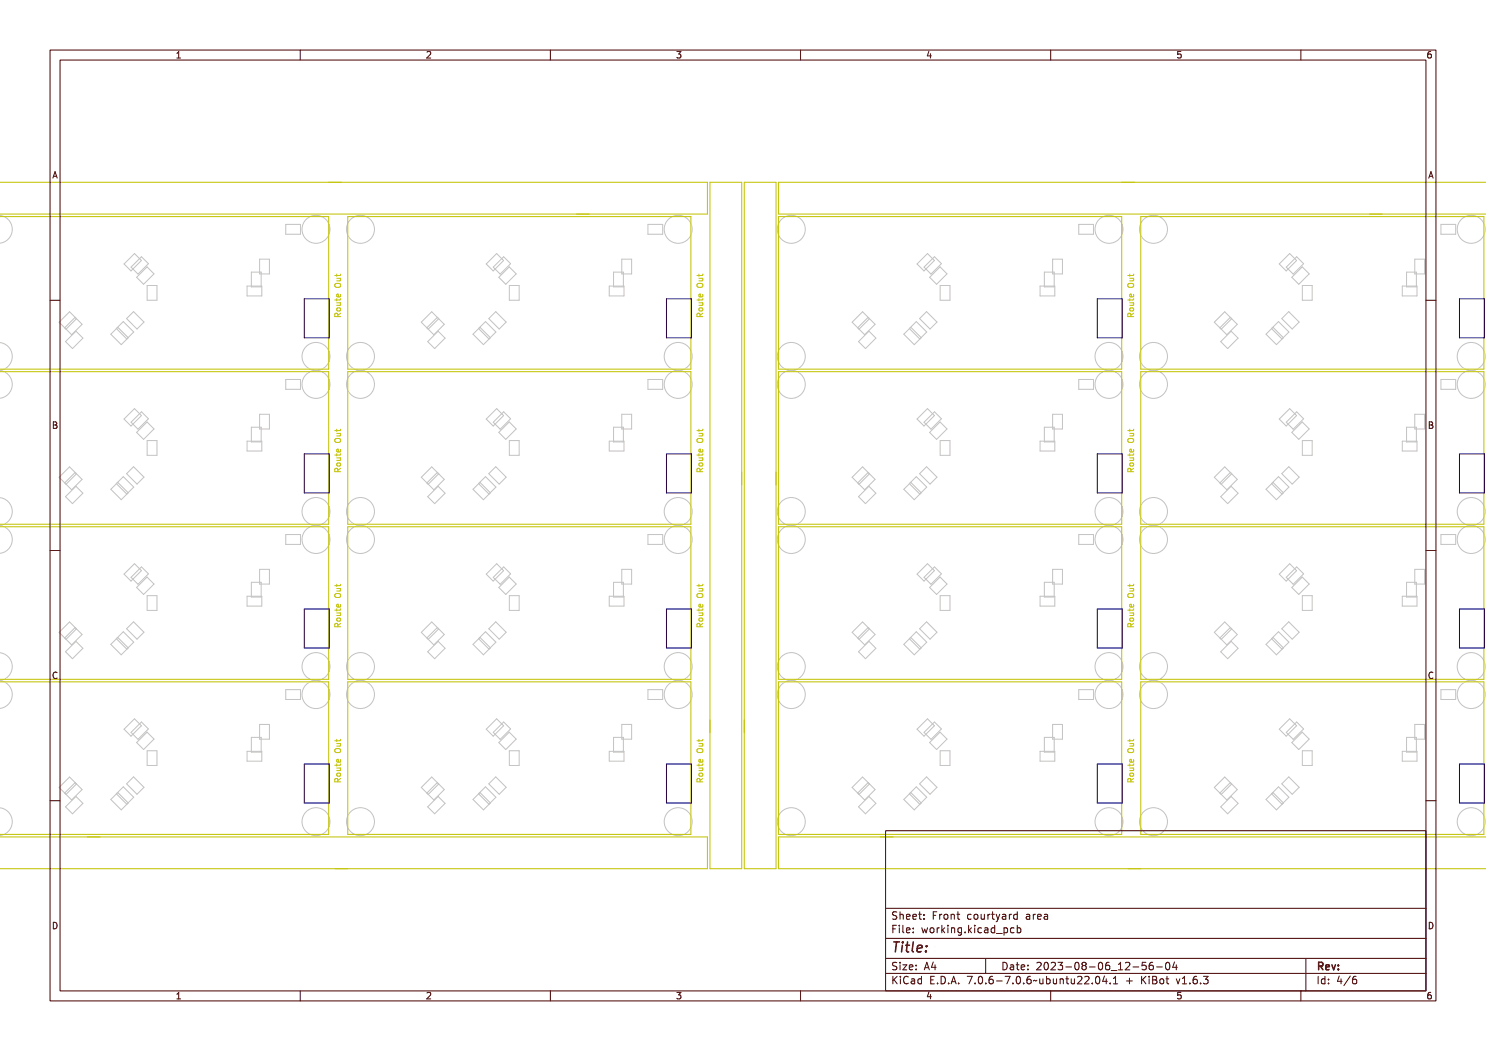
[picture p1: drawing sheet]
<svg xmlns="http://www.w3.org/2000/svg" width="297mm" height="210mm" viewBox="0 0 297 210" stroke-linecap="round" stroke-linejoin="round" font-family="sans-serif">
<defs><g id="words">
<text font-size="2.7" fill="#480000" x="178" y="190.3">Title:</text>
<g font-size="2" fill="#480000">
<text x="178" y="183.7">Sheet: Front courtyard area</text>
<text x="178" y="186.5">File: working.kicad_pcb</text>
<text x="178" y="193.9">Size: A4</text>
<text x="178" y="196.6">KiCad E.D.A. 7.0.6-7.0.6~ubuntu22.04.1 + KiBot v1.6.3</text>
<text x="200" y="193.9">Date: 2023-08-06_12-56-04</text>
<text x="263" y="196.6">Id: 4/6</text>
<text x="263" y="193.9">Rev:</text>
</g>
<g font-size="1.7" fill="#480000">
<text x="35" y="11.7">1</text>
<text x="85" y="11.7">2</text>
<text x="135" y="11.7">3</text>
<text x="185" y="11.7">4</text>
<text x="235" y="11.7">5</text>
<text x="285" y="11.7">6</text>
<text x="10.5" y="35.7">A</text>
<text x="285.5" y="35.7">A</text>
<text x="10.5" y="85.6">B</text>
<text x="285.5" y="85.6">B</text>
<text x="10.5" y="135.7">C</text>
<text x="285.5" y="135.7">C</text>
<text x="10.5" y="185.6">D</text>
<text x="285.5" y="185.6">D</text>
<text x="35" y="199.7">1</text>
<text x="85" y="199.7">2</text>
<text x="135" y="199.7">3</text>
<text x="185" y="199.7">4</text>
<text x="235" y="199.7">5</text>
<text x="285" y="199.7">6</text>
</g>
</g></defs>
<g fill="none" stroke="#c2c2c2" stroke-width=".2">
<path d="M0 43.1a2.77 2.77 0 0 1 2.5 2.7 2.77 2.77 0 0 1-2.5 2.8M24.8 52.7l2.1-2 1.4 1.4-2.1 2zM26.2 53.4l2.1-2.1 1.4 1.4-2.1 2.1zM29.4 53.3l1.4 1.4-2.1 2.1-1.4-1.4zM29.4 57h2v3h-2zM49.4 57.2h2.9v1.9h-2.9zM50.2 54.4h2v2.9h-2zM51.9 51.8h2v2.9h-2zM57.1 44.8h3v2h-3zM98.6 53.4l2.1-2.1 1.4 1.4-2.1 2.1zM99.3 50.7l1.4 1.4-2.1 2-1.4-1.4zM99.7 55.4l2.1-2.1 1.4 1.4-2.1 2.1z"/>
<path d="M101.8 57h2v3h-2zM121.8 57.2h2.9v1.9h-2.9zM122.6 54.4h2v2.9h-2zM124.3 51.8h1.9v2.9h-1.9zM129.5 44.8h2.9v2h-2.9zM184.7 53.4l2.1-2.1 1.4 1.4-2.1 2.1zM185.4 50.7l1.4 1.4-2.1 2-1.4-1.4zM185.8 55.4l2.1-2.1 1.4 1.4-2.1 2.1zM187.9 57h2v3h-2zM207.9 57.2h2.9v1.9h-2.9zM208.7 54.4h2v2.9h-2zM210.4 51.8h1.9v2.9h-1.9z"/>
<path d="M215.6 44.8h3v2h-3zM257.8 50.7l1.4 1.4-2.1 2-1.4-1.4zM259.2 51.3l1.3 1.4-2 2.1-1.4-1.4zM260.3 53.3l1.4 1.4-2.1 2.1-1.4-1.4zM260.3 57h2v3h-2zM280.3 57.2h2.9v1.9h-2.9zM281.1 54.4h2v2.9h-2zM282.8 51.8h1.9v2.9h-1.9zM288 44.8h2.9v2h-2.9zM0 74a2.77 2.77 0 0 1 2.5 2.8 2.77 2.77 0 0 1-2.5 2.8M0 68.5a2.77 2.77 0 0 1 2.5 2.7 2.77 2.77 0 0 1-2.5 2.8M12.9 65.5l2.1-2.1 1.4 1.4-2.1 2.1-2.5-2.5 2.1-2.1 1.4 1.4-2.1 2.1"/>
<path d="M13.1 68.3l2.1-2.1 1.4 1.4-2.1 2zM23.3 65.6l2 2.1M23.5 65.4l2.1 2.1M24.6 64.3l2.1 2-2.5 2.6-2.1-2.1zM26.7 62.3l2.1 2.1-1.4 1.3-2.1-2zM57.1 75.8h3v2h-3zM85.3 65.5l2.1-2.1 1.4 1.4-2.1 2.1-2.5-2.5 2.1-2.1 1.4 1.4-2.1 2.1M85.5 68.3l2.1-2.1 1.4 1.4-2.1 2zM95.6 65.6l2.1 2.1M95.9 65.4l2.1 2.1M97 64.3l2.1 2-2.5 2.6-2.1-2.1zM97.7 63.7l1.4-1.4 2.1 2.1-1.4 1.3z"/>
<path d="M129.5 75.8h2.9v2h-2.9zM171.6 68.3l2.1-2.1 1.4 1.4-2.1 2zM172.4 62.3l2.5 2.5-2.1 2.1-2.5-2.5zM173.5 63.4l-2.1 2.1M173.8 63.7l-2.1 2.1M180.6 66.8l1.4-1.4 2.1 2.1-1.4 1.4zM183.1 64.3l2.1 2-1.4 1.4-2.1-2.1zM185.2 62.3l2.1 2.1-1.4 1.3-2.1-2zM215.6 75.8h3v2h-3zM244 68.3l2.1-2.1 1.4 1.4-2.1 2zM244.8 62.3l2.5 2.5-2.1 2.1-2.5-2.5zM245.9 63.4l-2.1 2.1"/>
<path d="M246.2 63.7l-2.1 2.1M254.1 65.6l2.1 2.1M254.4 65.4l2.1 2.1M255.5 64.3l2.1 2-2.5 2.6-2.1-2.1zM256.2 63.7l1.4-1.4 2.1 2.1-1.4 1.3zM288 75.8h2.9v2h-2.9zM0 99.4a2.77 2.77 0 0 1 2.5 2.8 2.77 2.77 0 0 1-2.5 2.8M11.8 95.4l2.1-2.1 2.5 2.5-2.1 2.1zM13.1 99.2l2.1-2 1.4 1.4-2.1 2zM15 94.4l-2.1 2.1M15.3 94.7l-2.1 2.1M22.1 97.8l1.4-1.4 2.1 2.1-1.4 1.4z"/>
<path d="M24.6 95.2l2.1 2.1-1.4 1.4-2-2.1zM24.8 83.7l2.1-2 1.4 1.3-2.1 2.1zM26.7 93.3l2.1 2-1.4 1.4-2.1-2.1zM28.3 82.3l1.4 1.4-2.1 2.1-1.4-1.4zM29.4 84.3l1.4 1.4-2.1 2.1-1.4-1.4zM29.4 88h2v3h-2zM49.4 88.2h2.9v1.9h-2.9zM50.2 85.4h2v2.9h-2zM51.9 82.8h2v2.9h-2zM85.5 99.2l2.1-2 1.4 1.4-2.1 2zM86.3 93.3l2.5 2.5-2.1 2.1-2.5-2.5zM87.4 94.4l-2.1 2.1"/>
<path d="M87.7 94.7l-2.1 2.1M95.6 96.6l2.1 2.1M95.9 96.4l2.1 2.1M97 95.2l2.1 2.1-2.5 2.6-2.1-2.1zM97.2 83.7l2.1-2 1.4 1.3-2.1 2.1zM98.6 84.4l2.1-2.1 1.4 1.4-2.1 2.1zM99.1 93.3l2.1 2-1.4 1.4-2.1-2.1zM99.7 86.4l2.1-2.1 1.4 1.4-2.1 2.1zM101.8 88h2v3h-2zM121.8 88.2h2.9v1.9h-2.9zM122.6 85.4h2v2.9h-2zM124.3 82.8h1.9v2.9h-1.9z"/>
<path d="M171.6 99.2l2.1-2 1.4 1.4-2.1 2zM172.4 93.3l2.5 2.5-2.1 2.1-2.5-2.5zM173.5 94.4l-2.1 2.1M173.8 94.7l-2.1 2.1M181.7 96.6l2.1 2.1M182 96.4l2.1 2.1M183.1 95.2l2.1 2.1-2.5 2.6-2.1-2.1zM184.7 84.4l2.1-2.1 1.4 1.4-2.1 2.1zM185.2 93.3l2.1 2-1.4 1.4-2.1-2.1zM185.4 81.7l1.4 1.3-2.1 2.1-1.4-1.4zM185.8 86.4l2.1-2.1 1.4 1.4-2.1 2.1zM187.9 88h2v3h-2z"/>
<path d="M207.9 88.2h2.9v1.9h-2.9zM208.7 85.4h2v2.9h-2zM210.4 82.8h1.9v2.9h-1.9zM244 99.2l2.1-2 1.4 1.4-2.1 2zM244.8 93.3l2.5 2.5-2.1 2.1-2.5-2.5zM245.9 94.4l-2.1 2.1M246.2 94.7l-2.1 2.1M254.4 96.4l2.1 2.1-1.4 1.4-2.1-2.1zM255.5 95.2l2.1 2.1-1.4 1.4-2.1-2.1zM255.7 83.7l2.1-2 1.4 1.3-2.1 2.1zM256.2 94.6l1.4-1.3 2.1 2-1.4 1.4zM259.2 82.3l1.3 1.4-2 2.1-1.4-1.4z"/>
<path d="M260.3 84.3l1.4 1.4-2.1 2.1-1.4-1.4zM260.3 88h2v3h-2zM280.3 88.2h2.9v1.9h-2.9zM281.1 85.4h2v2.9h-2zM282.8 82.8h1.9v2.9h-1.9zM0 105a2.77 2.77 0 0 1 2.5 2.8 2.77 2.77 0 0 1-2.5 2.8M24.8 114.7l2.1-2.1 1.4 1.4-2.1 2.1zM28.3 113.3l1.4 1.4-2.1 2-1.4-1.3zM29.4 115.3l1.4 1.4-2.1 2.1-1.4-1.4zM29.4 119h2v3h-2zM49.4 119.1h2.9v2h-2.9zM50.2 116.4h2v2.9h-2z"/>
<path d="M51.9 113.8h2v2.9h-2zM57.1 106.8h3v2h-3zM97.2 114.7l2.1-2.1 1.4 1.4-2.1 2.1zM98.6 115.4l2.1-2.1 1.4 1.4-2.1 2zM99.7 117.4l2.1-2.1 1.4 1.4-2.1 2.1zM101.8 119h2v3h-2zM121.8 119.1h2.9v2h-2.9zM122.6 116.4h2v2.9h-2zM124.3 113.8h1.9v2.9h-1.9zM129.5 106.8h2.9v2h-2.9zM184.7 115.4l2.1-2.1 1.4 1.4-2.1 2zM185.4 112.6l1.4 1.4-2.1 2.1-1.4-1.4z"/>
<path d="M185.8 117.4l2.1-2.1 1.4 1.4-2.1 2.1zM187.9 119h2v3h-2zM207.9 119.1h2.9v2h-2.9zM208.7 116.4h2v2.9h-2zM210.4 113.8h1.9v2.9h-1.9zM215.6 106.8h3v2h-3zM255.7 114.7l2.1-2.1 1.4 1.4-2.1 2.1zM259.2 113.3l1.3 1.4-2 2-1.4-1.3zM260.3 115.3l1.4 1.4-2.1 2.1-1.4-1.4zM260.3 119h2v3h-2zM280.3 119.1h2.9v2h-2.9zM281.1 116.4h2v2.9h-2z"/>
<path d="M282.8 113.8h1.9v2.9h-1.9zM288 106.8h2.9v2h-2.9zM0 136a2.77 2.77 0 0 1 2.5 2.8 2.77 2.77 0 0 1-2.5 2.7M0 130.4a2.77 2.77 0 0 1 2.5 2.8 2.77 2.77 0 0 1-2.5 2.8M11.8 126.4l2.1-2.1 2.5 2.5-2.1 2.1zM13.1 130.2l2.1-2 1.4 1.3-2.1 2.1zM15 125.4l-2.1 2.1M15.3 125.7l-2.1 2M23.3 127.6l2 2.1M23.5 127.4l2.1 2.1M24.6 126.2l2.1 2.1-2.5 2.5-2.1-2zM26.7 124.2l2.1 2.1-1.4 1.4-2.1-2.1z"/>
<path d="M57.1 137.8h3v2h-3zM85.5 130.2l2.1-2 1.4 1.3-2.1 2.1zM86.3 124.3l2.5 2.5-2.1 2.1-2.5-2.5zM87.4 125.4l-2.1 2.1M87.7 125.7l-2.1 2M94.5 128.8l1.4-1.4 2.1 2.1-1.4 1.3zM97 126.2l2.1 2.1-1.4 1.4-2.1-2.1zM99.1 124.2l2.1 2.1-1.4 1.4-2.1-2.1zM129.5 137.8h2.9v2h-2.9zM171.6 130.2l2.1-2 1.4 1.3-2.1 2.1zM172.4 124.3l2.5 2.5-2.1 2.1-2.5-2.5zM173.5 125.4l-2.1 2.1"/>
<path d="M173.8 125.7l-2.1 2M180.6 128.8l1.4-1.4 2.1 2.1-1.4 1.3zM183.1 126.2l2.1 2.1-1.4 1.4-2.1-2.1zM185.2 124.2l2.1 2.1-1.4 1.4-2.1-2.1zM215.6 137.8h3v2h-3zM244 130.2l2.1-2 1.4 1.3-2.1 2.1zM244.8 124.3l2.5 2.5-2.1 2.1-2.5-2.5zM245.9 125.4l-2.1 2.1M246.2 125.7l-2.1 2M254.1 127.6l2.1 2.1M254.4 127.4l2.1 2.1M255.5 126.2l2.1 2.1-2.5 2.5-2.1-2z"/>
<path d="M256.2 125.6l1.4-1.4 2.1 2.1-1.4 1.4zM288 137.8h2.9v2h-2.9zM11.8 157.3l2.1-2 2.5 2.5-2.1 2.1zM15 156.4l-2.1 2.1M15.3 156.7l-2.1 2M22.1 159.7l1.4-1.3 2.1 2-1.4 1.4zM24.6 157.2l2.1 2.1-1.4 1.4-2-2.1zM24.8 145.7l2.1-2.1 1.4 1.4-2.1 2.1zM26.7 155.2l2.1 2.1-1.4 1.4-2.1-2.1zM28.3 144.3l1.4 1.4-2.1 2-1.4-1.4zM29.4 146.3l1.4 1.4-2.1 2.1-1.4-1.4zM29.4 150h2v3h-2z"/>
<path d="M49.4 150.1h2.9v2h-2.9zM50.2 147.3h2v3h-2zM51.9 144.8h2v2.9h-2zM86.3 155.3l2.5 2.5-2.1 2.1-2.5-2.6zM87.4 156.4l-2.1 2.1M87.7 156.7l-2.1 2M95.6 158.6l2.1 2.1M95.9 158.4l2.1 2M97 157.2l2.1 2.1-2.5 2.5-2.1-2.1zM97.2 145.7l2.1-2.1 1.4 1.4-2.1 2.1zM98.6 146.3l2.1-2 1.4 1.4-2.1 2zM99.1 155.2l2.1 2.1-1.4 1.4-2.1-2.1z"/>
<path d="M99.7 148.4l2.1-2.1 1.4 1.4-2.1 2.1zM101.8 150h2v3h-2zM121.8 150.1h2.9v2h-2.9zM122.6 147.3h2v3h-2zM124.3 144.8h1.9v2.9h-1.9zM172.4 155.3l2.5 2.5-2.1 2.1-2.5-2.6zM173.5 156.4l-2.1 2.1M173.8 156.7l-2.1 2M181.7 158.6l2.1 2.1M182 158.4l2.1 2M183.1 157.2l2.1 2.1-2.5 2.5-2.1-2.1zM184.7 146.3l2.1-2 1.4 1.4-2.1 2z"/>
<path d="M185.2 155.2l2.1 2.1-1.4 1.4-2.1-2.1zM185.4 143.6l1.4 1.4-2.1 2.1-1.4-1.4zM187.9 146.3l1.4 1.4-2.1 2.1-1.4-1.4zM187.9 150h2v3h-2zM207.9 150.1h2.9v2h-2.9zM208.7 147.3h2v3h-2zM210.4 144.8h1.9v2.9h-1.9zM244.8 155.3l2.5 2.5-2.1 2.1-2.5-2.6zM245.9 156.4l-2.1 2.1M246.2 156.7l-2.1 2M254.4 158.4l2.1 2-1.4 1.4-2.1-2.1zM255.5 157.2l2.1 2.1-1.4 1.4-2.1-2.1z"/>
<path d="M255.7 145.7l2.1-2.1 1.4 1.4-2.1 2.1zM256.2 156.6l1.4-1.4 2.1 2.1-1.4 1.4zM259.2 144.3l1.3 1.4-2 2-1.4-1.4zM260.3 146.3l1.4 1.4-2.1 2.1-1.4-1.4zM260.3 150h2v3h-2zM280.3 150.1h2.9v2h-2.9zM281.1 147.3h2v3h-2zM282.8 144.8h1.9v2.9h-1.9zM0 161.4a2.77 2.77 0 0 1 2.5 2.8 2.77 2.77 0 0 1-2.5 2.7M13.1 161.2l2.1-2.1 1.4 1.4-2.1 2.1zM85.5 161.2l2.1-2.1 1.4 1.4-2.1 2.1zM171.6 161.2l2.1-2.1 1.4 1.4-2.1 2.1z"/>
<path d="M244 161.2l2.1-2.1 1.4 1.4-2.1 2.1z"/>
<circle cx="63.2" cy="45.8" r="2.79"/>
<circle cx="72" cy="45.8" r="2.79"/>
<circle cx="135.5" cy="45.8" r="2.79"/>
<circle cx="158.2" cy="45.8" r="2.79"/>
<circle cx="221.7" cy="45.8" r="2.79"/>
<circle cx="230.5" cy="45.8" r="2.79"/>
<circle cx="294" cy="45.8" r="2.79"/>
<circle cx="63.2" cy="71.2" r="2.79"/>
<circle cx="63.2" cy="76.8" r="2.79"/>
<circle cx="72" cy="71.2" r="2.79"/>
<circle cx="72" cy="76.8" r="2.79"/>
<circle cx="135.5" cy="71.2" r="2.79"/>
<circle cx="135.5" cy="76.8" r="2.79"/>
<circle cx="158.2" cy="71.2" r="2.79"/>
<circle cx="158.2" cy="76.8" r="2.79"/>
<circle cx="221.7" cy="71.2" r="2.79"/>
<circle cx="221.7" cy="76.8" r="2.79"/>
<circle cx="230.5" cy="71.2" r="2.79"/>
<circle cx="230.5" cy="76.8" r="2.79"/>
<circle cx="294" cy="71.2" r="2.79"/>
<circle cx="294" cy="76.8" r="2.79"/>
<circle cx="63.2" cy="107.8" r="2.79"/>
<circle cx="63.2" cy="102.2" r="2.79"/>
<circle cx="72" cy="107.8" r="2.79"/>
<circle cx="72" cy="102.2" r="2.79"/>
<circle cx="135.5" cy="107.8" r="2.79"/>
<circle cx="135.5" cy="102.2" r="2.79"/>
<circle cx="158.2" cy="107.8" r="2.79"/>
<circle cx="158.2" cy="102.2" r="2.79"/>
<circle cx="221.7" cy="107.8" r="2.79"/>
<circle cx="221.7" cy="102.2" r="2.79"/>
<circle cx="230.5" cy="107.8" r="2.79"/>
<circle cx="230.5" cy="102.2" r="2.79"/>
<circle cx="294" cy="107.8" r="2.79"/>
<circle cx="294" cy="102.2" r="2.79"/>
<circle cx="63.2" cy="133.2" r="2.79"/>
<circle cx="63.2" cy="138.8" r="2.79"/>
<circle cx="72" cy="133.2" r="2.79"/>
<circle cx="72" cy="138.8" r="2.79"/>
<circle cx="135.5" cy="133.2" r="2.79"/>
<circle cx="135.5" cy="138.8" r="2.79"/>
<circle cx="158.2" cy="133.2" r="2.79"/>
<circle cx="158.2" cy="138.8" r="2.79"/>
<circle cx="221.7" cy="138.8" r="2.79"/>
<circle cx="221.7" cy="133.2" r="2.79"/>
<circle cx="230.5" cy="133.2" r="2.79"/>
<circle cx="230.5" cy="138.8" r="2.79"/>
<circle cx="294" cy="133.2" r="2.79"/>
<circle cx="294" cy="138.8" r="2.79"/>
<circle cx="63.2" cy="164.2" r="2.79"/>
<circle cx="72" cy="164.2" r="2.79"/>
<circle cx="135.5" cy="164.2" r="2.79"/>
<circle cx="158.2" cy="164.2" r="2.79"/>
<circle cx="221.7" cy="164.2" r="2.79"/>
<circle cx="230.5" cy="164.2" r="2.79"/>
<circle cx="294" cy="164.2" r="2.79"/>
</g>
<g fill="none" stroke="#c2c200" stroke-width=".2">
<path d="M0 36.4h141.4v6.4h-141.4M141.9 36.4h6.3v137.2h-6.3zM148.8 36.4h6.3v137.2h-6.3zM297.1 36.4h-141.5v6.4h141.5M0 43.3h65.7v30.5h-65.7M67 56.8l.7-.2a.39 .39 0 0 1 .4 .4 .39 .39 0 0 1-.4 .4h-.4a.39 .39 0 0 1-.4-.2 .39 .39 0 0 1 .1-.4zM67.2 57.2a.54 .54 0 0 1 .7-.2 .54 .54 0 0 1 .2 .7 .62 .62 0 0 1-1-.4zM67.2 57.3a.51 .51 0 0 1 .5-.1 .51 .51 0 0 1 .4 .3 .51 .51 0 0 1-.5 .2 .51 .51 0 0 1-.4-.4zM67.3 54.8v.4M67.3 59.7v.4M67.3 55.6h.8M67.4 60h.1v.3h.5l.2-.3v.3l-.1 .1h-.6l-.1 .3v-.3h-.3v-.1h.3z"/>
<path d="M67.4 56.2h.8l-.1 .1a.28 .28 0 0 1 .1 .4 .28 .28 0 0 1-.3 .1h-.5v-.1h.6l.1-.2-.1-.2h-.6zM67.4 55.2h.1v.4l.5-.1 .2-.3v.3l-.1 .2h-.6l-.1 .2v-.2h-.3v-.1h.3zM67.5 59.1l.3-.1v.6a.33 .33 0 0 0 .3-.2 .33 .33 0 0 0-.1-.4 .44 .44 0 0 1 .1 .6 .44 .44 0 0 1-.6 .1 .44 .44 0 0 1 0-.6zM67.5 59.2l.2-.1v.5l-.2-.2zM68 55.6v.5h-.7M68 58.8l.1 .4-.2 .1h-.5v-.5h.2l.1 .5M68.1 54.8l-.2 .2h-1M68.1 59.7l-.2 .2h-1M69.5 43.3h68.6v30.5h-68.6zM139.4 56.8l.7-.2a.39 .39 0 0 1 .4 .4 .39 .39 0 0 1-.4 .4h-.4a.39 .39 0 0 1-.4-.2 .39 .39 0 0 1 .1-.4zM139.6 57.2a.54 .54 0 0 1 .7-.2 .54 .54 0 0 1 .2 .7 .62 .62 0 0 1-1-.4zM139.6 57.3a.51 .51 0 0 1 .5-.1 .51 .51 0 0 1 .4 .3 .51 .51 0 0 1-.5 .2 .51 .51 0 0 1-.4-.4z"/>
<path d="M139.7 55.6h.8M139.7 54.8v.4M139.7 59.7v.4M139.8 60h.1v.3h.5l.2-.3v.3l-.1 .1h-.6l-.1 .3v-.3h-.3v-.1h.3zM139.8 56.2h.8l-.1 .1a.28 .28 0 0 1 .1 .4 .28 .28 0 0 1-.3 .1h-.5v-.1h.6l.1-.2-.1-.2h-.6zM139.8 55.2h.1v.4l.5-.1 .2-.3v.3l-.1 .2h-.6l-.1 .2v-.2h-.3v-.1h.3zM139.9 59.1l.3-.1v.6a.33 .33 0 0 0 .3-.2 .33 .33 0 0 0-.1-.4 .44 .44 0 0 1 .1 .6 .44 .44 0 0 1-.6 .1 .44 .44 0 0 1 0-.6zM139.9 59.2l.2-.1v.5l-.2-.2zM140.4 55.6v.5h-.7M140.4 58.8l.1 .4-.2 .1h-.6v-.5h.3l.1 .5M140.5 59.7l-.2 .2h-1M140.5 54.8l-.2 .2h-1"/>
<path d="M155.6 43.3h68.6v30.5h-68.6zM225.6 56.7l.6-.1a.39 .39 0 0 1 .4 .4 .39 .39 0 0 1-.4 .4h-.4a.4 .4 0 0 1-.4-.3 .4 .4 0 0 1 .2-.4zM225.7 57.2a.54 .54 0 0 1 .7-.2 .54 .54 0 0 1 .2 .7 .62 .62 0 0 1-1-.4zM225.7 57.3a.51 .51 0 0 1 .5-.1 .51 .51 0 0 1 .4 .3 .51 .51 0 0 1-.5 .2 .51 .51 0 0 1-.4-.4zM225.8 55.6h.8M225.8 54.8v.4M225.8 59.7v.4M225.9 60h.1v.3h.5l.2-.3v.3l-.1 .1h-.6l-.1 .3v-.3h-.3v-.1h.3zM225.9 56.2h.8l-.1 .1a.28 .28 0 0 1 .1 .4 .28 .28 0 0 1-.3 .1h-.5v-.1h.6l.1-.2-.1-.2h-.6zM225.9 55.2h.1v.4l.5-.1 .2-.3v.3l-.1 .2h-.6l-.1 .2v-.2h-.3v-.1h.3zM226 59.1l.3-.1v.6a.33 .33 0 0 0 .3-.2 .33 .33 0 0 0-.1-.4 .44 .44 0 0 1 .1 .6 .44 .44 0 0 1-.6 .1 .44 .44 0 0 1 0-.6zM226 59.2l.2-.1v.5l-.2-.2z"/>
<path d="M226.5 55.6v.5h-.7M226.5 58.8l.1 .4-.2 .1h-.5v-.5h.2l.1 .5M226.6 59.7l-.2 .2h-1M226.6 54.8l-.2 .2h-1M228 43.3h68.6v30.5h-68.6zM0 74.3h65.7v30.5h-65.7M67.2 62.9l.3-.1 .2 .2 .5-.3v.1l-.4 .4v.1h.4v.2h-1.1zM67.3 63h.3v.3h-.4zM67.3 60.5h.8M67.4 60.9h.8l-.1 .1a.28 .28 0 0 1 .1 .4 .28 .28 0 0 1-.3 .2h-.5v-.2h.6l.1-.2-.1-.1-.6-.1zM67.4 61.6h.6v.4l-.6 .1-.1-.2zM67.5 63.3v-.6l-.5-.1-.1 .7h1.2"/>
<path d="M67.6 62l.5 .1a.29 .29 0 0 1-.3 .3 .29 .29 0 0 1-.2-.4zM68 60.5v.5h-.7M68.1 62.6l-.6 .4M69.5 74.3h68.6v30.5h-68.6zM139.6 62.9l.3-.1 .2 .2 .5-.3v.1l-.5 .4v.1h.5v.2h-1.1zM139.7 63h.3v.3h-.4zM139.7 60.5h.8M139.7 61.6l.6-.1 .2 .4-.2 .2h-.4l-.2-.2zM139.8 60.9h.8l-.1 .1a.28 .28 0 0 1 .1 .4 .28 .28 0 0 1-.3 .2h-.5v-.2h.6l.1-.2-.1-.1-.6-.1zM139.9 63.3v-.6l-.5-.1-.1 .7h1.2M139.9 62l.6 .1a.29 .29 0 0 1-.3 .3 .29 .29 0 0 1-.3-.4zM140.4 60.5v.5h-.7"/>
<path d="M140.5 62.6l-.6 .4M155.6 74.3h68.6v30.5h-68.6zM225.7 62.9l.3-.1 .2 .2 .5-.3v.1l-.5 .4v.1h.5v.2h-1.1zM225.8 63h.3v.3h-.4zM225.8 60.5h.8M225.9 60.9h.8l-.1 .1a.28 .28 0 0 1 .1 .4 .28 .28 0 0 1-.3 .2h-.5v-.2h.6l.1-.2-.1-.1-.6-.1zM225.9 61.6h.6v.4l-.6 .1-.1-.2zM226 63.3v-.6l-.5-.1-.1 .7h1.2M226.1 62l.5 .1a.29 .29 0 0 1-.3 .3 .29 .29 0 0 1-.2-.4zM226.5 60.5v.5h-.7M226.6 62.6l-.6 .4M228 74.3h68.6v30.5h-68.6z"/>
<path d="M67 87.8l.7-.2a.39 .39 0 0 1 .4 .4 .39 .39 0 0 1-.4 .4h-.4a.39 .39 0 0 1-.4-.2 .39 .39 0 0 1 .1-.4zM67.2 93.9l.3-.1 .2 .2 .5-.4v.2l-.4 .4v.1h.4v.2h-1.1zM67.2 88.1a.54 .54 0 0 1 .7-.1 .54 .54 0 0 1 .2 .7 .62 .62 0 0 1-1-.4zM67.2 88.3a.51 .51 0 0 1 .5-.1 .51 .51 0 0 1 .4 .3 .51 .51 0 0 1-.5 .2 .51 .51 0 0 1-.4-.4zM67.3 94h.3v.3h-.4zM67.3 85.8v.4M67.3 90.7v.4M67.3 91.5h.8M67.3 86.6h.8M67.4 91.9h.8l-.1 .1a.28 .28 0 0 1 .1 .4 .28 .28 0 0 1-.3 .1h-.5v-.1h.6l.1-.2-.1-.2h-.6zM67.4 91h.1v.3h.5l.2-.3v.3l-.1 .1h-.6l-.1 .2v-.2h-.3v-.1h.3zM67.4 87.1h.8l-.1 .2a.28 .28 0 0 1 .1 .3 .28 .28 0 0 1-.3 .2h-.5v-.1h.6l.1-.2-.1-.2h-.6z"/>
<path d="M67.4 86.2h.1v.3h.5l.2-.3v.3l-.1 .2h-.6l-.1 .2v-.2h-.3v-.2h.3zM67.4 92.6h.6v.4l-.6 .1-.1-.2zM67.5 90l.3-.1v.7a.33 .33 0 0 0 .3-.3 .33 .33 0 0 0-.1-.3 .44 .44 0 0 1 .1 .6 .44 .44 0 0 1-.6 .1 .44 .44 0 0 1 0-.7zM67.5 94.2v-.5l-.5-.1-.1 .6h1.2M67.5 90.1h.2v.5l-.2-.2zM67.6 93l.5 .1a.29 .29 0 0 1-.3 .3 .29 .29 0 0 1-.2-.4zM68 86.6v.5h-.7M68 91.5v.4l-.7 .1M68 89.8l.1 .3-.2 .2h-.5v-.5h.2l.1 .5M68.1 85.8l-.2 .2h-1M68.1 90.7l-.2 .2h-1M68.1 93.6l-.6 .4"/>
<path d="M139.4 87.8l.7-.2a.39 .39 0 0 1 .4 .4 .39 .39 0 0 1-.4 .4h-.4a.39 .39 0 0 1-.4-.2 .39 .39 0 0 1 .1-.4zM139.6 93.9l.3-.1 .2 .2 .5-.4v.2l-.5 .4v.1h.5v.2h-1.1zM139.6 88.1a.54 .54 0 0 1 .7-.1 .54 .54 0 0 1 .2 .7 .62 .62 0 0 1-1-.4zM139.6 88.3a.51 .51 0 0 1 .5-.1 .51 .51 0 0 1 .4 .3 .51 .51 0 0 1-.5 .2 .51 .51 0 0 1-.4-.4zM139.7 94h.3v.3h-.4zM139.7 85.8v.4M139.7 90.7v.4M139.7 91.5h.8M139.7 86.6h.8M139.7 92.6l.6-.1 .2 .4-.2 .2h-.4l-.2-.2zM139.8 91.9h.8l-.1 .1a.28 .28 0 0 1 .1 .4 .28 .28 0 0 1-.3 .1h-.5v-.1h.6l.1-.2-.1-.2h-.6zM139.8 91h.1v.3h.5l.2-.3v.3l-.1 .1h-.6l-.1 .2v-.2h-.3v-.1h.3z"/>
<path d="M139.8 87.1h.8l-.1 .2a.28 .28 0 0 1 .1 .3 .28 .28 0 0 1-.3 .2h-.5v-.1h.6l.1-.2-.1-.2h-.6zM139.8 86.2h.1v.3h.5l.2-.3v.3l-.1 .2h-.6l-.1 .2v-.2h-.3v-.2h.3zM139.9 90l.3-.1v.7a.33 .33 0 0 0 .3-.3 .33 .33 0 0 0-.1-.3 .44 .44 0 0 1 .1 .6 .44 .44 0 0 1-.6 .1 .44 .44 0 0 1 0-.7zM139.9 94.2v-.5l-.5-.1-.1 .6h1.2M139.9 90.1h.2v.5l-.2-.2zM139.9 93l.6 .1a.29 .29 0 0 1-.3 .3 .29 .29 0 0 1-.3-.4zM140.4 86.6v.5h-.7M140.4 91.5v.4l-.7 .1M140.4 89.8l.1 .3-.2 .2h-.6v-.5h.3l.1 .5M140.5 93.6l-.6 .4M140.5 85.8l-.2 .2h-1M140.5 90.7l-.2 .2h-1"/>
<path d="M225.6 87.7l.6-.1a.39 .39 0 0 1 .4 .4 .39 .39 0 0 1-.4 .4h-.4a.4 .4 0 0 1-.4-.3 .4 .4 0 0 1 .2-.4zM225.7 93.9l.3-.1 .2 .2 .5-.4v.2l-.5 .4v.1h.5v.2h-1.1zM225.7 88.1a.54 .54 0 0 1 .7-.1 .54 .54 0 0 1 .2 .7 .62 .62 0 0 1-1-.4zM225.7 88.3a.51 .51 0 0 1 .5-.1 .51 .51 0 0 1 .4 .3 .51 .51 0 0 1-.5 .2 .51 .51 0 0 1-.4-.4zM225.8 94h.3v.3h-.4zM225.8 91.5h.8M225.8 86.6h.8M225.8 85.8v.4M225.8 90.7v.4M225.9 91.9h.8l-.1 .1a.28 .28 0 0 1 .1 .4 .28 .28 0 0 1-.3 .1h-.5v-.1h.6l.1-.2-.1-.2h-.6zM225.9 91h.1v.3h.5l.2-.3v.3l-.1 .1h-.6l-.1 .2v-.2h-.3v-.1h.3zM225.9 87.1h.8l-.1 .2a.28 .28 0 0 1 .1 .3 .28 .28 0 0 1-.3 .2h-.5v-.1h.6l.1-.2-.1-.2h-.6z"/>
<path d="M225.9 86.2h.1v.3h.5l.2-.3v.3l-.1 .2h-.6l-.1 .2v-.2h-.3v-.2h.3zM225.9 92.6h.6v.4l-.6 .1-.1-.2zM226 90l.3-.1v.7a.33 .33 0 0 0 .3-.3 .33 .33 0 0 0-.1-.3 .44 .44 0 0 1 .1 .6 .44 .44 0 0 1-.6 .1 .44 .44 0 0 1 0-.7zM226 94.2v-.5l-.5-.1-.1 .6h1.2M226 90.1h.2v.5l-.2-.2zM226.1 93l.5 .1a.29 .29 0 0 1-.3 .3 .29 .29 0 0 1-.2-.4zM226.5 91.5v.4l-.7 .1M226.5 86.6v.5h-.7M226.5 89.8l.1 .3-.2 .2h-.5v-.5h.2l.1 .5M226.6 90.7l-.2 .2h-1M226.6 85.8l-.2 .2h-1M226.6 93.6l-.6 .4"/>
<path d="M0 105.3h65.7v30.4h-65.7M67 118.8l.7-.2a.39 .39 0 0 1 .4 .4 .39 .39 0 0 1-.4 .4h-.4a.39 .39 0 0 1-.4-.2 .39 .39 0 0 1 .1-.4zM67.2 119.1a.54 .54 0 0 1 .7-.1 .54 .54 0 0 1 .2 .7 .62 .62 0 0 1-1-.4zM67.2 119.3a.51 .51 0 0 1 .5-.2 .51 .51 0 0 1 .4 .4 .51 .51 0 0 1-.5 .2 .51 .51 0 0 1-.4-.4zM67.3 116.7v.5M67.3 117.6h.8M67.4 118.1h.8l-.1 .2a.28 .28 0 0 1 .1 .3 .28 .28 0 0 1-.3 .2h-.5v-.1l.6-.1 .1-.1-.1-.2h-.6zM67.4 117.2h.1v.3h.5l.2-.3v.3l-.1 .2h-.6l-.1 .2v-.2h-.3v-.2h.3zM68 117.6v.4l-.7 .1M68.1 116.7l-.2 .3h-1M69.5 105.3h68.6v30.4h-68.6zM139.4 118.8l.7-.2a.39 .39 0 0 1 .4 .4 .39 .39 0 0 1-.4 .4h-.4a.39 .39 0 0 1-.4-.2 .39 .39 0 0 1 .1-.4z"/>
<path d="M139.6 119.1a.54 .54 0 0 1 .7-.1 .54 .54 0 0 1 .2 .7 .62 .62 0 0 1-1-.4zM139.6 119.3a.51 .51 0 0 1 .5-.2 .51 .51 0 0 1 .4 .4 .51 .51 0 0 1-.5 .2 .51 .51 0 0 1-.4-.4zM139.7 116.7v.5M139.7 117.6h.8M139.8 118.1h.8l-.1 .2a.28 .28 0 0 1 .1 .3 .28 .28 0 0 1-.3 .2h-.5v-.1l.6-.1 .1-.1-.1-.2h-.6zM139.8 117.2h.1v.3h.5l.2-.3v.3l-.1 .2h-.6l-.1 .2v-.2h-.3v-.2h.3zM140.4 117.6v.4l-.7 .1M140.5 116.7l-.2 .3h-1M155.6 105.3h68.6v30.4h-68.6zM225.6 118.7l.6-.1a.39 .39 0 0 1 .4 .4 .39 .39 0 0 1-.4 .4h-.4a.4 .4 0 0 1-.4-.3 .4 .4 0 0 1 .2-.4zM225.7 119.1a.54 .54 0 0 1 .7-.1 .54 .54 0 0 1 .2 .7 .62 .62 0 0 1-1-.4zM225.7 119.3a.51 .51 0 0 1 .5-.2 .51 .51 0 0 1 .4 .4 .51 .51 0 0 1-.5 .2 .51 .51 0 0 1-.4-.4z"/>
<path d="M225.8 117.6h.8M225.8 116.7v.5M225.9 118.1h.8l-.1 .2a.28 .28 0 0 1 .1 .3 .28 .28 0 0 1-.3 .2h-.5v-.1l.6-.1 .1-.1-.1-.2h-.6zM225.9 117.2h.1v.3h.5l.2-.3v.3l-.1 .2h-.6l-.1 .2v-.2h-.3v-.2h.3zM226.5 117.6v.4l-.7 .1M226.6 116.7l-.2 .3h-1M228 105.3h68.6v30.4h-68.6zM0 136.2h65.7v30.5h-65.7M67.2 124.9l.3-.1 .2 .2 .5-.4v.2l-.4 .4v.1h.4v.2h-1.1zM67.3 125h.3v.3h-.4zM67.3 121.6v.5M67.3 122.5h.8"/>
<path d="M67.4 122.9h.8l-.1 .1a.28 .28 0 0 1 .1 .4 .28 .28 0 0 1-.3 .1h-.5v-.1h.6l.1-.2-.1-.2h-.6zM67.4 121.9h.1v.4h.5l.2-.4v.4l-.1 .1h-.6l-.1 .2v-.2h-.3v-.1h.3zM67.4 123.6h.6v.4l-.6 .1-.1-.2zM67.5 121l.3-.1v.6a.33 .33 0 0 0 .3-.2 .33 .33 0 0 0-.1-.3 .44 .44 0 0 1 .1 .6 .44 .44 0 0 1-.6 .1 .44 .44 0 0 1 0-.7zM67.5 125.2v-.5l-.5-.1-.1 .6h1.2M67.5 121.1h.2v.4l-.2-.1zM67.6 124l.5 .1a.29 .29 0 0 1-.3 .3 .29 .29 0 0 1-.2-.4zM68 122.5v.4l-.7 .1M68 120.8l.1 .3-.2 .2-.5-.1v-.4l.2-.1 .1 .6M68.1 121.6l-.2 .3h-1M68.1 124.6l-.6 .4M69.5 136.2h68.6v30.5h-68.6z"/>
<path d="M139.6 124.9l.3-.1 .2 .2 .5-.4v.2l-.5 .4v.1h.5v.2h-1.1zM139.7 125h.3v.3h-.4zM139.7 121.6v.5M139.7 122.5h.8M139.7 123.6l.6-.1 .2 .4-.2 .2h-.4l-.2-.2zM139.8 122.9h.8l-.1 .1a.28 .28 0 0 1 .1 .4 .28 .28 0 0 1-.3 .1h-.5v-.1h.6l.1-.2-.1-.2h-.6zM139.8 121.9h.1v.4h.5l.2-.4v.4l-.1 .1h-.6l-.1 .2v-.2h-.3v-.1h.3zM139.9 121l.3-.1v.6a.33 .33 0 0 0 .3-.2 .33 .33 0 0 0-.1-.3 .44 .44 0 0 1 .1 .6 .44 .44 0 0 1-.6 .1 .44 .44 0 0 1 0-.7zM139.9 125.2v-.5l-.5-.1-.1 .6h1.2M139.9 121.1h.2v.4l-.2-.1zM139.9 124l.6 .1a.29 .29 0 0 1-.3 .3 .29 .29 0 0 1-.3-.4zM140.4 122.5v.4l-.7 .1"/>
<path d="M140.4 120.8l.1 .3-.2 .2-.6-.1v-.4l.3-.1 .1 .6M140.5 121.6l-.2 .3h-1M140.5 124.6l-.6 .4M155.6 136.2h68.6v30.5h-68.6zM225.7 124.9l.3-.1 .2 .2 .5-.4v.2l-.5 .4v.1h.5v.2h-1.1zM225.8 125h.3v.3h-.4zM225.8 122.5h.8M225.8 121.6v.5M225.9 122.9h.8l-.1 .1a.28 .28 0 0 1 .1 .4 .28 .28 0 0 1-.3 .1h-.5v-.1h.6l.1-.2-.1-.2h-.6zM225.9 121.9h.1v.4h.5l.2-.4v.4l-.1 .1h-.6l-.1 .2v-.2h-.3v-.1h.3zM225.9 123.6h.6v.4l-.6 .1-.1-.2zM226 121l.3-.1v.6a.33 .33 0 0 0 .3-.2 .33 .33 0 0 0-.1-.3 .44 .44 0 0 1 .1 .6 .44 .44 0 0 1-.6 .1 .44 .44 0 0 1 0-.7z"/>
<path d="M226 125.2v-.5l-.5-.1-.1 .6h1.2M226 121.1h.2v.4l-.2-.1zM226.1 124l.5 .1a.29 .29 0 0 1-.3 .3 .29 .29 0 0 1-.2-.4zM226.5 122.5v.4l-.7 .1M226.5 120.8l.1 .3-.2 .2-.5-.1v-.4l.2-.1 .1 .6M226.6 121.6l-.2 .3h-1M226.6 124.6l-.6 .4M228 136.2h68.6v30.5h-68.6zM67 149.8l.7-.2a.39 .39 0 0 1 .4 .4 .39 .39 0 0 1-.4 .4h-.4a.39 .39 0 0 1-.4-.2 .39 .39 0 0 1 .1-.4zM67.2 155.8h.3l.2 .2 .5-.4v.2l-.4 .4v.1h.4v.2h-1.1zM67.2 150.1a.54 .54 0 0 1 .7-.1 .54 .54 0 0 1 .2 .7 .62 .62 0 0 1-1-.5zM67.2 150.3a.51 .51 0 0 1 .5-.2 .51 .51 0 0 1 .4 .4 .51 .51 0 0 1-.5 .2 .51 .51 0 0 1-.4-.4z"/>
<path d="M67.3 156h.3v.3h-.4zM67.3 147.7v.5M67.3 152.6v.5M67.3 153.5h.8M67.3 148.6h.8M67.4 153.9h.8l-.1 .1a.28 .28 0 0 1 .1 .4 .28 .28 0 0 1-.3 .1h-.5v-.1h.6l.1-.2-.1-.2h-.6zM67.4 152.9h.1v.4l.5-.1 .2-.3v.3l-.1 .2h-.6l-.1 .2v-.2h-.3v-.1h.3zM67.4 149.1h.8l-.1 .2a.28 .28 0 0 1 .1 .3 .28 .28 0 0 1-.3 .2h-.5v-.2h.6l.1-.1-.1-.2h-.6zM67.4 148.2h.1v.3h.5l.2-.3v.3l-.1 .1-.6 .1-.1 .2v-.2h-.3v-.2h.3zM67.4 154.5h.6v.5h-.6l-.1-.1zM67.5 152l.3-.1v.6a.33 .33 0 0 0 .3-.2 .33 .33 0 0 0-.1-.3 .44 .44 0 0 1 .1 .6 .44 .44 0 0 1-.6 0 .44 .44 0 0 1 0-.6zM67.5 156.2v-.5l-.5-.1-.1 .6h1.2"/>
<path d="M67.5 152.1h.2v.4l-.2-.1zM67.6 155h.5a.29 .29 0 0 1-.3 .4 .29 .29 0 0 1-.2-.4zM68 148.6v.4l-.7 .1M68 153.5v.4l-.7 .1M68 151.8l.1 .3-.2 .2-.5-.1v-.4l.2-.1 .1 .6M68.1 147.7l-.2 .3h-1M68.1 152.6l-.2 .3h-1M68.1 155.6l-.6 .3M139.5 149.6h.6a.39 .39 0 0 1 .4 .4 .39 .39 0 0 1-.4 .4h-.4a.4 .4 0 0 1-.4-.3 .4 .4 0 0 1 .2-.5zM139.6 155.8h.3l.2 .2 .5-.4v.2l-.5 .4v.1h.5v.2h-1.1zM139.6 150.1a.54 .54 0 0 1 .7-.1 .54 .54 0 0 1 .2 .7 .62 .62 0 0 1-1-.5zM139.6 150.3a.51 .51 0 0 1 .5-.2 .51 .51 0 0 1 .4 .4 .51 .51 0 0 1-.5 .2 .51 .51 0 0 1-.4-.4z"/>
<path d="M139.7 156h.3v.3h-.4zM139.7 147.7v.5M139.7 152.6v.5M139.7 153.5h.8M139.7 148.6h.8M139.8 153.9h.8l-.1 .1a.28 .28 0 0 1 .1 .4 .28 .28 0 0 1-.3 .1h-.5v-.1h.6l.1-.2-.1-.2h-.6zM139.8 152.9h.1v.4l.5-.1 .2-.3v.3l-.1 .2h-.6l-.1 .2v-.2h-.3v-.1h.3zM139.8 149.1h.8l-.1 .2a.28 .28 0 0 1 .1 .3 .28 .28 0 0 1-.3 .2h-.5v-.2h.6l.1-.1-.1-.2h-.6zM139.8 148.2h.1v.3h.5l.2-.3v.3l-.1 .1-.6 .1-.1 .2v-.2h-.3v-.2h.3zM139.8 154.5h.6v.5h-.6l-.1-.1zM139.9 152l.3-.1v.6a.33 .33 0 0 0 .3-.2 .33 .33 0 0 0-.1-.3 .44 .44 0 0 1 .1 .6 .44 .44 0 0 1-.6 0 .44 .44 0 0 1 0-.6zM139.9 156.2v-.5l-.5-.1-.1 .6h1.2"/>
<path d="M139.9 152.1h.2v.4l-.2-.1zM139.9 155h.6a.29 .29 0 0 1-.3 .4 .29 .29 0 0 1-.3-.4zM140.4 148.6v.4l-.7 .1M140.4 153.5v.4l-.7 .1M140.4 151.8l.1 .3-.2 .2-.6-.1v-.4l.3-.1 .1 .6M140.5 147.7l-.2 .3h-1M140.5 152.6l-.2 .3h-1M140.5 155.6l-.6 .3M225.6 149.6h.6a.39 .39 0 0 1 .4 .4 .39 .39 0 0 1-.4 .4h-.4a.4 .4 0 0 1-.4-.3 .4 .4 0 0 1 .2-.5zM225.7 155.8h.3l.2 .2 .5-.4v.2l-.5 .4v.1h.5v.2h-1.1zM225.7 150.1a.54 .54 0 0 1 .7-.1 .54 .54 0 0 1 .2 .7 .62 .62 0 0 1-1-.5zM225.7 150.3a.51 .51 0 0 1 .5-.2 .51 .51 0 0 1 .4 .4 .51 .51 0 0 1-.5 .2 .51 .51 0 0 1-.4-.4z"/>
<path d="M225.8 156h.3v.3h-.4zM225.8 147.7v.5M225.8 152.6v.5M225.8 153.5h.8M225.8 148.6h.8M225.9 153.9h.8l-.1 .1a.28 .28 0 0 1 .1 .4 .28 .28 0 0 1-.3 .1h-.5v-.1h.6l.1-.2-.1-.2h-.6zM225.9 152.9h.1v.4l.5-.1 .2-.3v.3l-.1 .2h-.6l-.1 .2v-.2h-.3v-.1h.3zM225.9 149.1h.8l-.1 .2a.28 .28 0 0 1 .1 .3 .28 .28 0 0 1-.3 .2h-.5v-.2h.6l.1-.1-.1-.2h-.6zM225.9 148.2h.1v.3h.5l.2-.3v.3l-.1 .1-.6 .1-.1 .2v-.2h-.3v-.2h.3zM225.9 154.5h.6v.5h-.6l-.1-.1zM226 152l.3-.1v.6a.33 .33 0 0 0 .3-.2 .33 .33 0 0 0-.1-.3 .44 .44 0 0 1 .1 .6 .44 .44 0 0 1-.6 0 .44 .44 0 0 1 0-.6zM226 156.2v-.5l-.5-.1-.1 .6h1.2"/>
<path d="M226 152.1h.2v.4l-.2-.1zM226.1 155h.5a.29 .29 0 0 1-.3 .4 .29 .29 0 0 1-.2-.4zM226.5 148.6v.4l-.7 .1M226.5 153.5v.4l-.7 .1M226.5 151.8l.1 .3-.2 .2-.5-.1v-.4l.2-.1 .1 .6M226.6 147.7l-.2 .3h-1M226.6 152.6l-.2 .3h-1M226.6 155.6l-.6 .3M0 167.2h141.4v6.4h-141.4M297.1 167.2h-141.5v6.4h141.5"/>
<circle cx="67.8" cy="62.2" r=".43"/>
<circle cx="140.2" cy="62.2" r=".43"/>
<circle cx="226.3" cy="62.2" r=".43"/>
<circle cx="67.8" cy="93.2" r=".43"/>
<circle cx="140.2" cy="93.2" r=".43"/>
<circle cx="226.3" cy="93.2" r=".43"/>
<circle cx="67.8" cy="124.2" r=".43"/>
<circle cx="140.2" cy="124.2" r=".43"/>
<circle cx="226.3" cy="124.2" r=".43"/>
<circle cx="67.8" cy="155.2" r=".43"/>
<circle cx="140.2" cy="155.2" r=".43"/>
<circle cx="226.3" cy="155.2" r=".43"/>
</g>
<g fill="none" stroke="#000084" stroke-width=".2">
<path d="M60.8 59.7h5v7.8h-5zM133.2 59.7h5v7.8h-5zM219.3 59.7h5v7.8h-5zM291.7 59.7h5v7.8h-5zM60.8 90.7h5v7.8h-5zM133.2 90.7h5v7.8h-5zM219.3 90.7h5v7.8h-5zM291.7 90.7h5v7.8h-5zM60.8 121.7h5v7.8h-5zM133.2 121.7h5v7.8h-5zM219.3 121.7h5v7.8h-5zM291.7 121.7h5v7.8h-5z"/>
<path d="M60.8 152.7h5v7.8h-5zM133.2 152.7h5v7.8h-5zM219.3 152.7h5v7.8h-5zM291.7 152.7h5v7.8h-5z"/>
</g>
<g fill="none" stroke="#480000" stroke-width=".2">
<path d="M10 10h277v190h-277zM12 12h273v186h-273zM60 10v2M110 10v2M160 10v2M210 10v2M260 10v2M10 60h2M285 60h2M10 110h2M285 110h2M10 160h2"/>
<path d="M285 160h2M177 166h108v32h-108zM60 198v2M110 198v2M160 198v2M177 181.5h108M177 187.5h108M177 191.5h108M177 194.5h108M178.1 195.2h.2v.6l.6-.6h.3l-.6 .6 .6 .8h-.2l-.5-.7-.2 .2v.5h-.2zM178.2 185h.9v.2h-.7v.4h.6v.2h-.6v.7h-.2zM178.3 182.4l.5-.1h.2v.2a.31 .31 0 0 0-.5-.1 .31 .31 0 0 0 0 .5 .5 .5 0 0 1 .6 .6 .5 .5 0 0 1-.8 .2l-.1-.2a.34 .34 0 0 0 .4 .1 .34 .34 0 0 0 .1-.5 .47 .47 0 0 1-.5-.2 .47 .47 0 0 1 .1-.5z"/>
<path d="M178.3 192.5l.5-.1h.2v.2a.31 .31 0 0 0-.5-.1 .31 .31 0 0 0 0 .5 .5 .5 0 0 1 .6 .6 .5 .5 0 0 1-.8 .2l-.1-.2a.34 .34 0 0 0 .4 .1 .34 .34 0 0 0 .1-.5 .47 .47 0 0 1-.5-.2 .47 .47 0 0 1 .1-.5zM179.4 182.2h.2v.6a.35 .35 0 0 1 .4-.1 .35 .35 0 0 1 .2 .4v.6h-.2v-.8h-.4v.8h-.2zM179.5 185.4h.4v.9h.4v.2h-.9v-.2h.3v-.8h-.2zM179.5 192.8h.4v.9h.4v.1h-.9v-.1h.3v-.8h-.2zM179.5 195.6h.4v.9h.4v.1h-.9v-.1h.3v-.8h-.2zM179.7 184.9h.2v.3h-.2zM179.7 192.3h.2v.3h-.2zM179.7 195.1h.2v.3h-.2zM180.6 184.9h.4v1.3l.4 .1v.2l-.5-.2v-1.2h-.3zM180.6 192.8h.8l-.6 .9h.6v.1h-.8l.6-.9h-.6zM180.7 182.8l.1-.1a.49 .49 0 0 1 .5 0 .49 .49 0 0 1 .2 .5h-.8a.42 .42 0 0 0 .3 .4 .42 .42 0 0 0 .4-.1 .47 .47 0 0 1-.4 .3 .47 .47 0 0 1-.4-.3zM180.7 195.4a.4 .4 0 0 1 .4-.3 .4 .4 0 0 1 .4 .3 .56 .56 0 0 0-.8 .4 .56 .56 0 0 0 .5 .7l.3-.1a.43 .43 0 0 1-.5 .3 .43 .43 0 0 1-.4-.4v-.6z"/>
<path d="M180.8 182.9l.4-.1 .1 .3h-.6zM181.8 195.6l.3-.1a.43 .43 0 0 1 .5 .5v.6h-.1v-.1a.38 .38 0 0 1-.5 .2 .38 .38 0 0 1-.2-.5 .38 .38 0 0 1 .4-.2h.3a.35 .35 0 0 0-.3-.4 .35 .35 0 0 0-.4 .2zM181.9 182.8l.1-.1a.49 .49 0 0 1 .5 0 .49 .49 0 0 1 .2 .5h-.8a.42 .42 0 0 0 .3 .4 .42 .42 0 0 0 .5-.1 .47 .47 0 0 1-.5 .3 .47 .47 0 0 1-.4-.3zM181.9 185.5l.1-.1a.49 .49 0 0 1 .5 0 .49 .49 0 0 1 .2 .5h-.8a.42 .42 0 0 0 .3 .4 .42 .42 0 0 0 .5-.1 .47 .47 0 0 1-.5 .3 .47 .47 0 0 1-.4-.3zM181.9 192.9l.1-.1a.49 .49 0 0 1 .5 0 .49 .49 0 0 1 .2 .5h-.8a.42 .42 0 0 0 .3 .4 .42 .42 0 0 0 .5-.1 .47 .47 0 0 1-.5 .3 .47 .47 0 0 1-.4-.3zM182 196.2l.5-.1a.31 .31 0 0 1-.2 .4 .31 .31 0 0 1-.4-.1zM182 182.9l.4-.1 .1 .3h-.6zM182 185.6l.4-.1 .1 .3h-.6zM182 193l.4-.1 .1 .3h-.6zM183 195.7l.4-.2 .2 .2v-.6h.2v1.5h-.2v-.1a.42 .42 0 0 1-.5 .1 .42 .42 0 0 1-.2-.5zM183.2 195.8l.1-.1a.4 .4 0 0 1 .3 .4 .4 .4 0 0 1-.3 .4l-.2-.2zM183.2 182.3h.2v.4h.4v.1h-.4v.7l.4 .1v.1h-.4l-.1-.1-.1-.8h-.3v-.1h.3z"/>
<path d="M183.3 185.4h.2v.3h-.2zM183.3 186.2h.2v.3h-.2zM183.3 192.8h.2v.3h-.2zM183.3 193.6h.2v.2h-.2zM184.5 182.7h.2v.3h-.2zM184.5 183.5h.2v.2h-.2zM185.2 185.4h.2l.2 .8 .1-.5h.2l.2 .5 .1-.8h.2l-.2 1.1h-.2l-.2-.7-.2 .7h-.1zM185.4 195.2h.9v.2h-.7v.4h.6v.2h-.6v.5h.7v.1h-.9zM185.7 192.4h.2l.5 1.4h-.2l-.1-.3h-.5l-.1 .3h-.2zM185.8 192.6l.2 .7h-.4zM186.6 182.3h.9v.2h-.7v.4h.6v.2h-.6v.6h-.2zM186.8 185.6l.1-.1a.39 .39 0 0 1 .4 .4 .39 .39 0 0 1-.4 .4l-.1-.2z"/>
<path d="M186.9 196.4h.2v.2h-.2zM187.1 192.4h.2v.9h.2v.2h-.2v.3h-.2v-.3h-.6zM187.1 192.6v.7h-.4zM187.8 195.2a.76 .76 0 0 1 .9 .7 .76 .76 0 0 1-.9 .7zM188 195.4a.57 .57 0 0 1 .5 .5 .57 .57 0 0 1-.5 .6zM188 182.7h.2v.2v-.1a.29 .29 0 0 1 .3-.2 .29 .29 0 0 1 .3 .3 .37 .37 0 0 0-.5-.1 .37 .37 0 0 0-.1 .4v.5h-.2zM188 185.4h.2v.2v-.1a.29 .29 0 0 1 .3-.2 .29 .29 0 0 1 .3 .3 .37 .37 0 0 0-.5-.1 .37 .37 0 0 0-.1 .4v.6h-.2zM189.1 184.9h.1v.9l.5-.4h.2l-.4 .4 .5 .7h-.2l-.4-.6-.2 .1v.5h-.1zM189.2 182.9l.1-.1a.39 .39 0 0 1 .4 .4 .39 .39 0 0 1-.4 .4l-.1-.2zM189.3 196.4h.3v.2h-.3zM190.2 182.7h.2v.1a.35 .35 0 0 1 .4-.1 .35 .35 0 0 1 .3 .4v.6h-.2l-.1-.8h-.3l-.1 .8h-.2zM190.3 185.4h.4v.9h.4v.2h-.9v-.2h.4v-.8h-.3z"/>
<path d="M190.5 195.2h.3l.4 1.4h-.2l-.1-.3h-.5l-.1 .3h-.2zM190.6 184.9h.1v.3h-.1zM190.6 195.4l.2 .7h-.4zM191.4 185.4h.2v.1a.35 .35 0 0 1 .4-.1 .35 .35 0 0 1 .3 .4v.7h-.2l-.1-.9h-.3l-.1 .9h-.2zM191.7 182.3h.1v.4h.4v.1h-.4v.7l.4 .1v.1h-.4l-.1-.1v-.8h-.3v-.1h.3zM191.7 196.4h.3v.2h-.3zM192.7 185.5l.3-.2 .3 .2v-.1h.2v1a.53 .53 0 0 1-.8 .4v-.2a.36 .36 0 0 0 .4 .1 .36 .36 0 0 0 .2-.4l-.1 .1a.53 .53 0 0 1-.7-.3 .53 .53 0 0 1 .2-.6zM192.8 185.6l.1-.1a.39 .39 0 0 1 .4 .4 .39 .39 0 0 1-.4 .4l-.1-.2zM193.8 195.2h.9l-.5 1.4h-.2l.5-1.2h-.7zM194 182.8a.39 .39 0 0 1 .4-.2 .39 .39 0 0 1 .3 .3 .4 .4 0 0 0-.6 0 .4 .4 0 0 0 0 .6 .4 .4 0 0 0 .6 0 .45 .45 0 0 1-.6 .3 .45 .45 0 0 1-.3-.6zM194.1 186.2h.3v.3h-.3zM195.1 184.9h.2v.9l.4-.4h.3l-.5 .4 .5 .7h-.2l-.4-.6-.1 .1v.5h-.2z"/>
<path d="M195.2 182.9l.1-.1a.39 .39 0 0 1 .4 .4 .39 .39 0 0 1-.4 .4l-.1-.2zM195.3 196.4h.3v.2h-.3zM196.2 182.7h.2v.8l.2 .1 .3-.2v-.7h.2v1h-.2v-.1a.35 .35 0 0 1-.4 .2 .35 .35 0 0 1-.3-.5zM196.3 185.4h.5v.9h.3v.2h-.9v-.2h.4v-.8h-.3zM196.3 195.4a.57 .57 0 0 1 .7 0 .57 .57 0 0 1 .1 .8 .5 .5 0 0 1-.6 .5 .5 .5 0 0 1-.3-.8zM196.5 195.4a.61 .61 0 0 1 .4 1l-.1 .1a.61 .61 0 0 1-.4-1zM196.6 184.9h.2v.3h-.2zM197 191.5v3M197.6 185.5a.39 .39 0 0 1 .4-.2 .39 .39 0 0 1 .3 .3 .4 .4 0 0 0-.6 0 .4 .4 0 0 0 0 .6 .4 .4 0 0 0 .6 0 .45 .45 0 0 1-.6 .3 .45 .45 0 0 1-.3-.6zM197.6 182.7h.2v.2v-.1a.29 .29 0 0 1 .4-.2 .29 .29 0 0 1 .2 .3 .37 .37 0 0 0-.4-.1 .37 .37 0 0 0-.2 .4v.5h-.2zM197.7 196.4h.3v.2h-.3zM198.7 185.4l.2-.1a.43 .43 0 0 1 .6 .5v.7h-.2v-.2a.38 .38 0 0 1-.5 .2 .38 .38 0 0 1-.2-.5 .38 .38 0 0 1 .5-.2h.2a.35 .35 0 0 0-.3-.4 .35 .35 0 0 0-.3 .2z"/>
<path d="M198.7 195.4a.38 .38 0 0 1 .4-.3 .38 .38 0 0 1 .3 .3 .43 .43 0 0 0-.5 0 .43 .43 0 0 0-.1 .5 .46 .46 0 0 1 .7 .1 .46 .46 0 0 1-.2 .6 .46 .46 0 0 1-.7-.2zM198.8 186l.5-.1a.31 .31 0 0 1-.1 .4 .31 .31 0 0 1-.4-.1zM198.9 182.3h.2v.4h.4v.1h-.4v.7l.4 .1v.1h-.4l-.2-.1v-.8h-.3v-.1h.3zM199.8 182.7h.1l.4 .8 .3-.8h.2l-.3 .7a.68 .68 0 0 1-.7 .8l.4-.5zM199.9 185.5l.3-.2 .3 .2v-.6h.2v1.6h-.2v-.2a.42 .42 0 0 1-.5 .1 .42 .42 0 0 1-.2-.5zM200 196h.5v.2h-.5zM200 185.6l.1-.1a.39 .39 0 0 1 .4 .4 .39 .39 0 0 1-.4 .4l-.1-.2zM200.1 192.4a.76 .76 0 0 1 1 .7 .76 .76 0 0 1-1 .7zM200.3 192.6a.57 .57 0 0 1 .6 .5 .57 .57 0 0 1-.6 .6zM200.9 186.8l1.2 .1zM201 195.2h.9l-.5 1.4h-.2l.5-1.2h-.7zM201.1 182.7l.2-.1a.43 .43 0 0 1 .6 .5v.6h-.2v-.1a.38 .38 0 0 1-.5 .2 .38 .38 0 0 1-.2-.5 .38 .38 0 0 1 .5-.2h.2a.35 .35 0 0 0-.2-.4 .35 .35 0 0 0-.4 .2z"/>
<path d="M201.2 183.3l.5-.1a.31 .31 0 0 1-.1 .4 .31 .31 0 0 1-.4-.1zM201.4 192.8l.3-.1a.43 .43 0 0 1 .5 .5v.6h-.1v-.1a.38 .38 0 0 1-.5 .2 .38 .38 0 0 1-.2-.5 .38 .38 0 0 1 .4-.2h.3a.35 .35 0 0 0-.3-.4 .35 .35 0 0 0-.4 .2zM201.6 193.4l.5-.1a.31 .31 0 0 1-.2 .4 .31 .31 0 0 1-.4-.1zM202.2 185.4h.2v.1a.53 .53 0 0 1 .8 .3 .53 .53 0 0 1-.6 .7l-.2-.2v.6h-.2zM202.4 182.7h.2v.2l.1-.1a.29 .29 0 0 1 .3-.2 .29 .29 0 0 1 .2 .3 .37 .37 0 0 0-.4-.1 .37 .37 0 0 0-.2 .4v.5h-.2zM202.5 185.6l.1-.1a.4 .4 0 0 1 .4 .4 .4 .4 0 0 1-.4 .4l-.2-.2zM202.5 196.4h.3v.2h-.3zM202.8 192.4h.2v.4h.4v.1h-.4v.7l.4 .1v.1h-.4l-.2-.1v-.8h-.3v-.1h.3zM203.5 182.8l.3-.2 .3 .2v-.6h.2v1.5h-.2v-.1a.42 .42 0 0 1-.5 .1 .42 .42 0 0 1-.2-.5zM203.5 195.4a.57 .57 0 0 1 .8 0 .57 .57 0 0 1 0 .8 .5 .5 0 0 1-.6 .5 .5 .5 0 0 1-.3-.8zM203.6 185.5a.39 .39 0 0 1 .4-.2 .39 .39 0 0 1 .3 .3 .4 .4 0 0 0-.5 0 .4 .4 0 0 0 0 .6 .4 .4 0 0 0 .5 0 .45 .45 0 0 1-.6 .3 .45 .45 0 0 1-.2-.6zM203.6 182.9l.1-.1a.4 .4 0 0 1 .4 .4 .4 .4 0 0 1-.4 .4l-.1-.2z"/>
<path d="M203.7 195.4a.61 .61 0 0 1 .4 1l-.1 .1a.61 .61 0 0 1-.3-1zM203.9 192.9l.1-.1a.49 .49 0 0 1 .5 0 .49 .49 0 0 1 .2 .5h-.8a.42 .42 0 0 0 .3 .4 .42 .42 0 0 0 .5-.1 .47 .47 0 0 1-.5 .3 .47 .47 0 0 1-.4-.3zM204 193l.4-.1 .1 .3h-.6zM204.7 184.9h.1v.6a.53 .53 0 0 1 .8 .3 .53 .53 0 0 1-.6 .7l-.2-.2v.2h-.1zM204.9 185.6l.1-.1a.39 .39 0 0 1 .4 .4 .39 .39 0 0 1-.4 .4l-.1-.2zM204.9 196.4h.3v.2h-.3zM205.3 192.8h.2v.3h-.2zM205.3 193.6h.2v.2h-.2zM205.9 182.7l.3-.1a.43 .43 0 0 1 .5 .5v.6h-.2v-.1a.38 .38 0 0 1-.5 .2 .38 .38 0 0 1-.2-.5 .38 .38 0 0 1 .5-.2h.2a.35 .35 0 0 0-.2-.4 .35 .35 0 0 0-.4 .2zM205.9 195.4a.38 .38 0 0 1 .4-.3 .38 .38 0 0 1 .3 .3 .43 .43 0 0 0-.5 0 .43 .43 0 0 0-.1 .5 .46 .46 0 0 1 .7 .1 .46 .46 0 0 1-.2 .6 .46 .46 0 0 1-.6-.2zM206.1 183.3l.4-.1a.31 .31 0 0 1-.1 .4 .31 .31 0 0 1-.4-.1zM207 196l1-.1a.49 .49 0 0 1-.8 .1l-.2 .2z"/>
<path d="M207.2 182.7h.2v.2l.1-.1a.29 .29 0 0 1 .3-.2 .29 .29 0 0 1 .2 .3 .37 .37 0 0 0-.4-.1 .37 .37 0 0 0-.2 .4v.5h-.2zM207.4 192.5a.53 .53 0 0 1 .8 .1 .53 .53 0 0 1-.3 .7l-.3 .4h.7v.1h-.9l.3-.5a.4 .4 0 0 0 .3-.4 .4 .4 0 0 0-.3-.4l-.3 .2zM208.3 195.6h.1l.1 .8 .2 .1 .2-.2v-.7h.2v1h-.2v-.1a.35 .35 0 0 1-.4 .2 .35 .35 0 0 1-.2-.5zM208.3 182.8l.2-.1a.49 .49 0 0 1 .5 0 .49 .49 0 0 1 .2 .5h-.8a.42 .42 0 0 0 .3 .4 .42 .42 0 0 0 .4-.1 .47 .47 0 0 1-.4 .3 .47 .47 0 0 1-.4-.3zM208.5 182.9l.3-.1 .2 .3h-.6zM208.7 192.6a.57 .57 0 0 1 .7 0 .57 .57 0 0 1 .1 .8 .5 .5 0 0 1-.6 .5 .5 .5 0 0 1-.3-.8zM208.9 192.6a.61 .61 0 0 1 .3 1l-.1 .1a.61 .61 0 0 1-.3-1zM209.5 195.1h.2v.6a.53 .53 0 0 1 .7 .3 .53 .53 0 0 1-.6 .7l-.1-.2v.1h-.2zM209.5 182.7l.3-.1a.43 .43 0 0 1 .5 .5v.6h-.2v-.1a.38 .38 0 0 1-.5 .2 .38 .38 0 0 1-.2-.5 .38 .38 0 0 1 .5-.2h.2a.35 .35 0 0 0-.2-.4 .35 .35 0 0 0-.4 .2zM209.7 183.3l.4-.1a.31 .31 0 0 1-.1 .4 .31 .31 0 0 1-.4-.1zM209.7 195.8l.1-.1a.4 .4 0 0 1 .4 .4 .4 .4 0 0 1-.4 .4l-.1-.2zM209.8 192.5a.53 .53 0 0 1 .8 .1 .53 .53 0 0 1-.3 .7l-.3 .4h.7v.1h-.9l.3-.5a.4 .4 0 0 0 .3-.4 .4 .4 0 0 0-.3-.4l-.3 .2z"/>
<path d="M210 198v2M210.7 195.6h.2v.8l.2 .1 .2-.2v-.7h.2v1h-.2v-.1a.35 .35 0 0 1-.4 .2 .35 .35 0 0 1-.2-.5zM211 192.4a.46 .46 0 0 1 .6 0 .46 .46 0 0 1 .1 .6l-.1 .1a.47 .47 0 0 1 .2 .7 .47 .47 0 0 1-.7 0l-.1-.2a.35 .35 0 0 0 .5 .1 .35 .35 0 0 0 0-.5h-.3v-.2a.29 .29 0 0 0 .4-.1 .29 .29 0 0 0-.1-.4 .29 .29 0 0 0-.4 .1h-.1zM211.9 195.6h.2v.1a.35 .35 0 0 1 .4-.1 .35 .35 0 0 1 .2 .4v.6h-.2v-.8h-.4v.8h-.2zM212.4 193.2h.5v.2h-.5zM213.3 195.2h.2v.4h.4v.1h-.4v.7l.4 .1v.1h-.4l-.2-.1v-.8h-.3v-.1h.3zM213.5 192.6a.57 .57 0 0 1 .7 0 .57 .57 0 0 1 .1 .8 .5 .5 0 0 1-.6 .5 .5 .5 0 0 1-.3-.8zM213.7 192.6a.61 .61 0 0 1 .3 1v.1a.61 .61 0 0 1-.4-1zM214.3 195.6h.2v.8l.2 .1 .2-.2v-.7h.2v1h-.2v-.1a.35 .35 0 0 1-.4 .2 .35 .35 0 0 1-.2-.5zM214.7 192.5a.41 .41 0 0 1 .7-.1 .41 .41 0 0 1-.2 .7 .42 .42 0 0 1 .2 .6 .42 .42 0 0 1-.7 0 .42 .42 0 0 1 .2-.6l-.3-.2zM215.5 195.3a.53 .53 0 0 1 .8 .1 .53 .53 0 0 1-.3 .7l-.3 .4h.6v.1h-.9l.4-.5a.4 .4 0 0 0 .3-.4 .4 .4 0 0 0-.3-.4l-.3 .2zM216 193.2h.5v.2h-.5z"/>
<path d="M216.7 195.3a.53 .53 0 0 1 .8 .1 .53 .53 0 0 1-.3 .7l-.3 .4h.6v.1h-.9l.4-.5a.4 .4 0 0 0 .3-.4 .4 .4 0 0 0-.3-.4l-.3 .2zM217.1 192.6a.57 .57 0 0 1 .7 0 .57 .57 0 0 1 .1 .8 .5 .5 0 0 1-.6 .5 .5 .5 0 0 1-.3-.8zM217.3 192.6a.61 .61 0 0 1 .3 1v.1a.61 .61 0 0 1-.4-1zM218.2 196.4h.2v.2h-.2zM218.3 192.6a.38 .38 0 0 1 .4-.3 .38 .38 0 0 1 .3 .3 .43 .43 0 0 0-.5 0 .43 .43 0 0 0-.1 .5 .46 .46 0 0 1 .6 .1 .46 .46 0 0 1-.1 .6 .46 .46 0 0 1-.7-.2zM219.2 195.4a.57 .57 0 0 1 .7 0 .57 .57 0 0 1 .1 .8 .5 .5 0 0 1-.7 .5 .5 .5 0 0 1-.3-.8zM219.2 194.2l1.3 .1zM219.4 195.4a.61 .61 0 0 1 .3 1l-.1 .1a.61 .61 0 0 1-.3-1zM220.7 192.5l.5-.1v1.3h.3v.1h-.8v-.1h.3v-1.1h-.3zM220.8 195.2h.2v.9h.2v.2h-.2v.3h-.2v-.3h-.6zM220.8 195.4v.7h-.4zM221.8 196.4h.2v.2h-.2z"/>
<path d="M221.8 192.5a.53 .53 0 0 1 .8 .1 .53 .53 0 0 1-.3 .7l-.3 .4h.7v.1h-.9l.3-.5a.4 .4 0 0 0 .4-.4 .4 .4 0 0 0-.4-.4l-.3 .2zM222.8 195.3l.5-.1v1.3h.3v.1h-.8v-.1h.3v-1.1h-.3zM223.2 193.2h.5v.2h-.5zM224.3 192.4h.7v.2h-.6v.3a.53 .53 0 0 1 .7 .7 .53 .53 0 0 1-.9 .2v-.2a.38 .38 0 0 0 .5 .1 .38 .38 0 0 0 .1-.5 .38 .38 0 0 0-.5-.1zM225.4 195.5h.2v.4h.4v.2h-.4v.4h-.2v-.4h-.4v-.2h.4zM225.5 192.6a.38 .38 0 0 1 .4-.3 .38 .38 0 0 1 .3 .3 .43 .43 0 0 0-.5 0 .43 .43 0 0 0-.1 .5 .46 .46 0 0 1 .7 .1 .46 .46 0 0 1-.2 .6 .46 .46 0 0 1-.7-.2zM226.8 193.2h.5v.2h-.5zM227.5 195.2h.2v.6l.6-.6h.2l-.6 .6 .6 .8h-.2l-.5-.7-.1 .2v.5h-.2zM227.9 192.6a.57 .57 0 0 1 .8 0 .57 .57 0 0 1 0 .8 .5 .5 0 0 1-.6 .5 .5 .5 0 0 1-.3-.8zM228.2 192.6a.61 .61 0 0 1 .3 1l-.1 .1a.61 .61 0 0 1-.3-1zM228.8 195.6h.4v.9h.4v.1h-.9v-.1h.4v-.8h-.3zM229.1 195.1h.1v.3h-.1z"/>
<path d="M229.6 192.4h.2v.9h.2v.2h-.2v.3h-.2v-.3h-.6zM229.6 192.6v.7h-.5zM229.9 195.2h.4a.35 .35 0 0 1 .5 .2 .35 .35 0 0 1-.3 .5 .41 .41 0 0 1 .3 .5 .41 .41 0 0 1-.5 .2h-.4zM230.1 196h.2a.27 .27 0 0 1 .3 .2 .27 .27 0 0 1-.3 .3h-.2zM230.1 195.4h.2a.23 .23 0 0 1 .3 .2 .23 .23 0 0 1-.3 .2h-.2zM231.2 193.2h1.1M231.3 195.8l.1-.1a.39 .39 0 0 1 .4 .4 .39 .39 0 0 1-.4 .4l-.1-.2zM232.6 195.2h.1v.4h.4v.1h-.4l.1 .7 .3 .1v.1h-.3l-.2-.1v-.8h-.3v-.1h.3zM233.2 192.4l.1-.1a.8 .8 0 0 1 .5 .7 .8 .8 0 0 1-.5 .8 1 1 0 0 1-.1-1.4zM234.6 195.6h.2l.3 .9 .4-.9h.2l-.4 1h-.3zM234.7 192.2l-.3 1.1h.9M235.1 192.8v1"/>
<path d="M236 195.3l.5-.1v1.3h.3v.1h-.8v-.1h.3v-1.1h-.3zM237.4 196.4h.3v.2h-.3zM238.4 195.4a.38 .38 0 0 1 .4-.3 .38 .38 0 0 1 .3 .3 .43 .43 0 0 0-.5 0 .43 .43 0 0 0-.1 .5 .46 .46 0 0 1 .7 .1 .46 .46 0 0 1-.2 .6 .46 .46 0 0 1-.7-.2zM239.8 196.4h.3v.2h-.3zM240.7 195.2a.46 .46 0 0 1 .6 0 .46 .46 0 0 1 .1 .6l-.1 .1a.47 .47 0 0 1 .2 .7 .47 .47 0 0 1-.7 0l-.1-.2a.35 .35 0 0 0 .5 .1 .35 .35 0 0 0 0-.5l-.3-.1v-.1a.29 .29 0 0 0 .4-.1 .29 .29 0 0 0-.1-.4 .29 .29 0 0 0-.4 .1h-.1zM260 198v2M261 191.5v6.5M263.2 195.2h.8v.2h-.3v1.1h.3v.1h-.8v-.1h.3v-1.1h-.3zM264.4 195.7l.3-.2 .3 .2v-.6h.2v1.5h-.2v-.1a.42 .42 0 0 1-.5 .1 .42 .42 0 0 1-.2-.5zM264.6 195.8l.1-.1a.4 .4 0 0 1 .3 .4 .4 .4 0 0 1-.3 .4l-.2-.2zM265.9 195.6h.2v.3h-.2zM265.9 196.4h.2v.2h-.2z"/>
<path d="M268.5 195.2h.2v.9h.2v.2h-.2v.3h-.2v-.3h-.6zM268.5 195.4v.7h-.4zM269.9 195.2h.2l-.8 1.6h-.2zM270.5 195.4a.38 .38 0 0 1 .4-.3 .38 .38 0 0 1 .3 .3 .43 .43 0 0 0-.5 0 .43 .43 0 0 0-.2 .5 .46 .46 0 0 1 .7 .1 .46 .46 0 0 1-.2 .6 .46 .46 0 0 1-.6-.2z"/>
<circle cx="187" cy="185.9" r=".53"/>
<circle cx="189.4" cy="183.2" r=".53"/>
<circle cx="195.4" cy="183.2" r=".53"/>
<circle cx="196.7" cy="195.9" r=".13"/>
<circle cx="199.1" cy="196.2" r=".32"/>
<circle cx="203.9" cy="195.9" r=".13"/>
<circle cx="206.3" cy="196.2" r=".32"/>
<circle cx="209" cy="193.1" r=".13"/>
<circle cx="213.8" cy="193.1" r=".13"/>
<circle cx="215" cy="193.4" r=".29"/>
<circle cx="215" cy="192.8" r=".25"/>
<circle cx="217.4" cy="193.1" r=".13"/>
<circle cx="218.7" cy="193.4" r=".32"/>
<circle cx="219.5" cy="195.9" r=".13"/>
<circle cx="225.9" cy="193.4" r=".32"/>
<circle cx="228.3" cy="193.1" r=".13"/>
<circle cx="231.5" cy="196.1" r=".53"/>
<circle cx="238.8" cy="196.2" r=".32"/>
<circle cx="270.9" cy="196.2" r=".32"/>
</g>
<g fill="none" stroke="#480000" stroke-width=".3">
<path d="M178.1 188.4h1.4v.2h-.6v1.7h-.2v-1.7h-.6zM179.9 188.8h.7v1.3h.4v.2h-1.2v-.2h.5v-1.1h-.4zM180.3 188.3h.3v.3h-.3zM181.8 188.4h.2v.4h.6v.2h-.6v1l.6 .1v.2a.55 .55 0 0 1-.8-.5v-.8h-.4v-.2h.4zM183 188.3h.6l.1 1.6 .1 .2h.4v.2a.54 .54 0 0 1-.8-.5v-1.4h-.4zM184.8 189a.65 .65 0 0 1 .8-.1 .65 .65 0 0 1 .3 .7h-1.1a.56 .56 0 0 0 .4 .5 .56 .56 0 0 0 .6-.1v.2a.81 .81 0 0 1-1.1-.1 .81 .81 0 0 1 .1-1.1zM185 189.1l.4-.1 .2 .4h-.8zM186.7 188.9h.3v.4h-.3zM186.7 189.9h.3v.4h-.3zM263.1 192.4a.73 .73 0 0 1 .9 .2v.3l-.3 .3 .5 .6h-.2l-.3-.4-.2-.2h-.2v.6h-.2zM263.3 192.6h.2a.26 .26 0 0 1 .3 .2 .26 .26 0 0 1-.2 .3h-.3zM264.5 192.9l.1-.1a.49 .49 0 0 1 .5 0 .49 .49 0 0 1 .2 .5h-.8a.42 .42 0 0 0 .3 .4 .42 .42 0 0 0 .4-.1 .47 .47 0 0 1-.4 .3 .47 .47 0 0 1-.4-.3z"/>
<path d="M264.6 193l.3-.1 .2 .3h-.6zM265.5 192.8h.2l.3 .9 .3-.9h.2l-.4 1h-.2zM267.1 192.8h.2v.3h-.2zM267.1 193.6h.2v.2h-.2z"/>
</g>
<use href="#words"/>
</svg>
